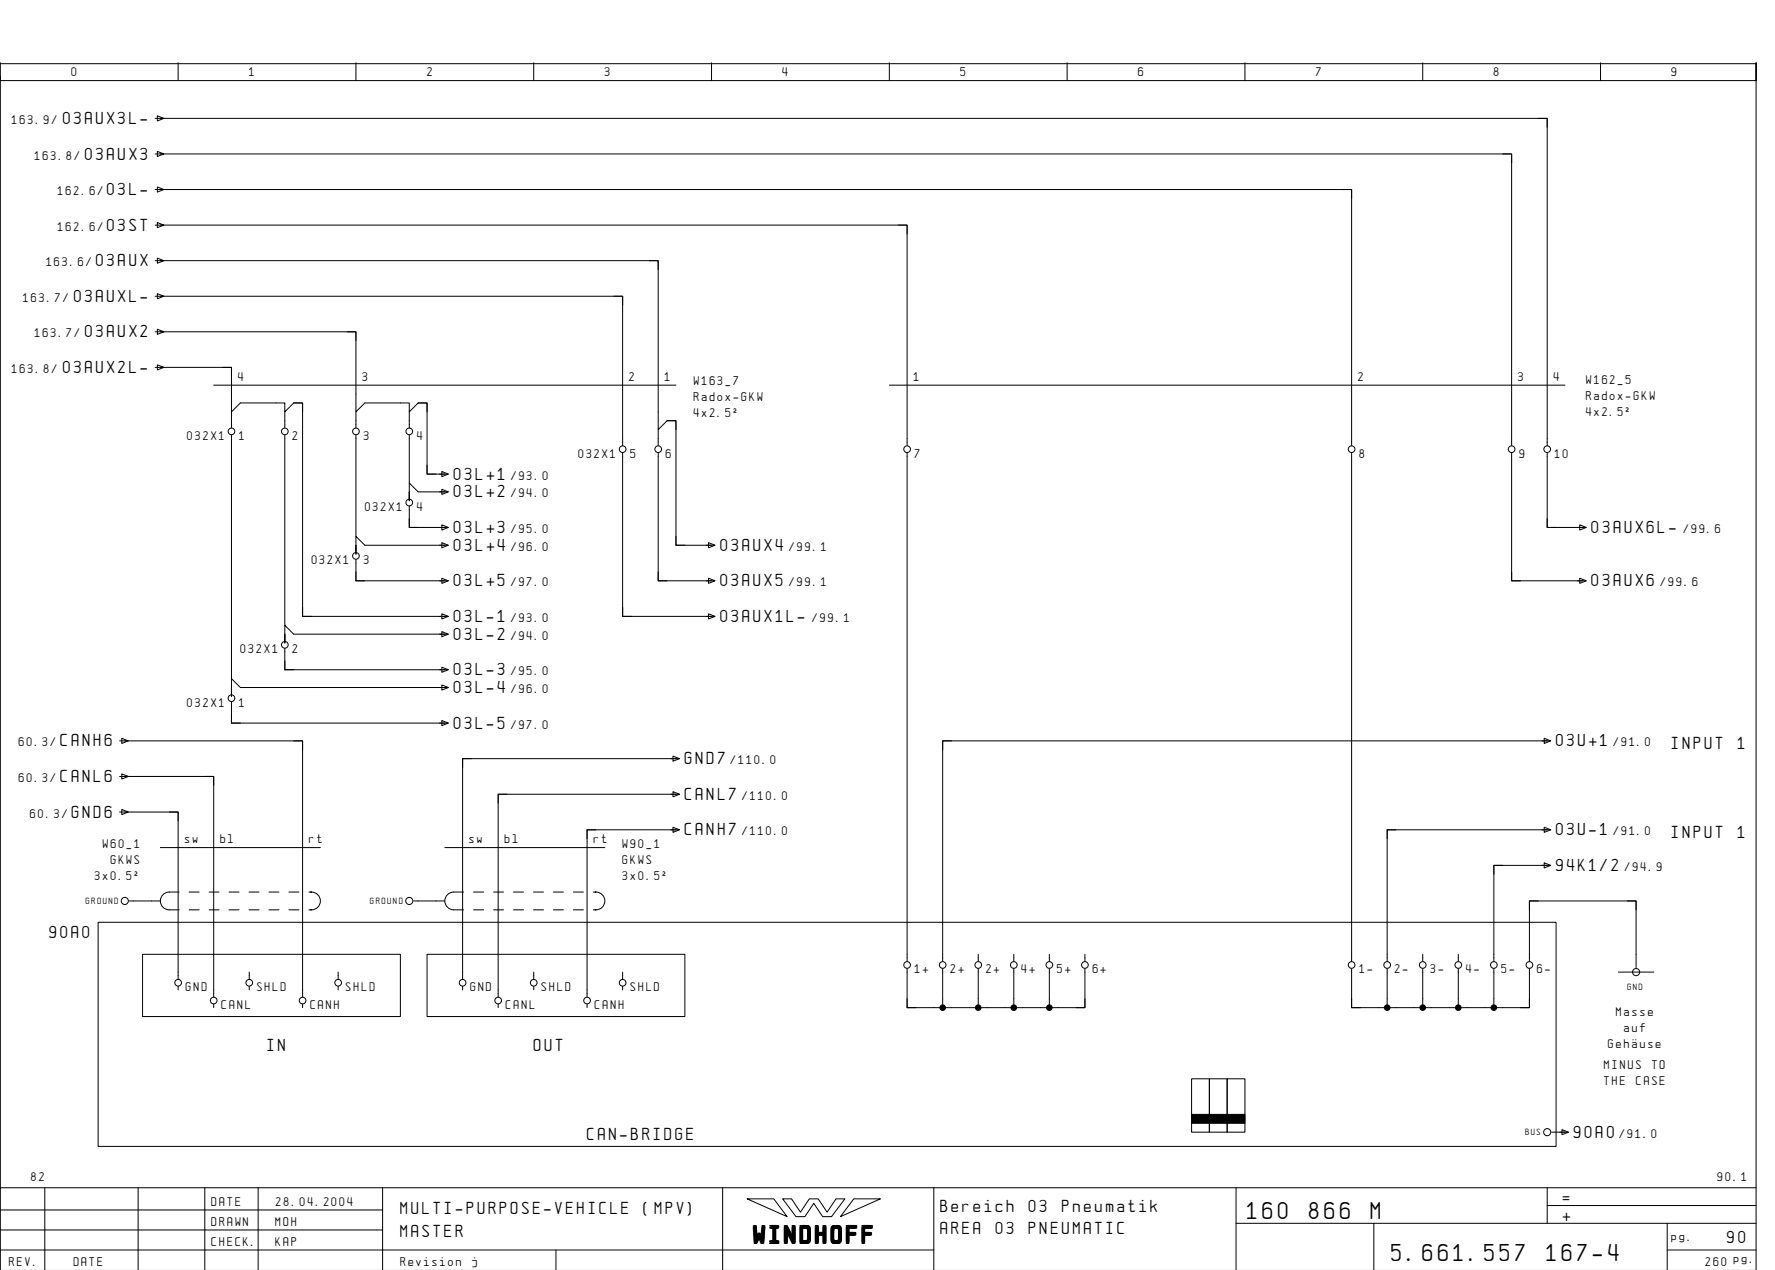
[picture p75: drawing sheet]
<svg xmlns="http://www.w3.org/2000/svg" width="399mm" height="286mm" viewBox="0 0 399 286" stroke-linecap="round" stroke-linejoin="round" font-family="sans-serif">
<defs><g id="words">
<g font-size="4.4">
<text x="280.6" y="274.1">160</text>
<text x="294.5" y="274.1">866</text>
<text x="308.4" y="274.1">M</text>
<text x="169.5" y="279.3">WINDHOFF</text>
<text x="313.1" y="283.6">5.661.557</text>
<text x="347.9" y="283.6">167-4</text>
</g>
<g font-size="3.1">
<text x="14.2" y="27.9">03AUX3L-</text>
<text x="19.2" y="35.9">03AUX3</text>
<text x="24.1" y="43.9">03L-</text>
<text x="24.1" y="51.9">03ST</text>
<text x="21.6" y="59.9">03AUX</text>
<text x="16.7" y="67.9">03AUXL-</text>
<text x="19.2" y="75.9">03AUX2</text>
<text x="14.2" y="83.9">03AUX2L-</text>
<text x="102.1" y="107.9">03L+1</text>
<text x="102.1" y="111.9">03L+2</text>
<text x="102.1" y="119.9">03L+3</text>
<text x="358.1" y="119.9">03AUX6L-</text>
<text x="102.1" y="123.9">03L+4</text>
<text x="162.1" y="123.9">03AUX4</text>
<text x="102.1" y="131.9">03L+5</text>
<text x="162.1" y="131.9">03AUX5</text>
<text x="358.1" y="131.9">03AUX6</text>
<text x="102.1" y="139.9">03L-1</text>
<text x="102.1" y="143.9">03L-2</text>
<text x="162.1" y="139.9">03AUX1L-</text>
<text x="102.1" y="151.9">03L-3</text>
<text x="102.1" y="155.9">03L-4</text>
<text x="13.6" y="167.9">CANH6</text>
<text x="102.1" y="163.9">03L-5</text>
<text x="350.1" y="167.9">03U+1</text>
<text x="154.1" y="171.9">GND7</text>
<text x="376.1" y="168.4">INPUT</text>
<text x="391" y="168.4">1</text>
<text x="13.6" y="175.9">CANL6</text>
<text x="154.1" y="179.9">CANL7</text>
<text x="16.1" y="183.9">GND6</text>
<text x="154.1" y="187.9">CANH7</text>
<text x="350.1" y="187.9">03U-1</text>
<text x="376.1" y="188.4">INPUT</text>
<text x="391" y="188.4">1</text>
<text x="350.1" y="195.9">94K1/2</text>
<text x="11.1" y="210.9">90A0</text>
<text x="60.1" y="236.4">IN</text>
<text x="120.1" y="236.4">OUT</text>
<text x="132.1" y="256.4">CAN-BRIDGE</text>
<text x="354.1" y="255.9">90A0</text>
<text x="90.1" y="273.1">MULTI-PURPOSE-VEHICLE</text>
<text x="144.8" y="273.1">(MPV)</text>
<text x="211.6" y="272.6">Bereich</text>
<text x="231.5" y="272.6">03</text>
<text x="238.9" y="272.6">Pneumatik</text>
<text x="351.6" y="270.6">=</text>
<text x="351.6" y="274.6">+</text>
<text x="90.1" y="278.1">MASTER</text>
<text x="211.6" y="277.6">AREA</text>
<text x="224" y="277.6">03</text>
<text x="231.5" y="277.6">PNEUMATIC</text>
<text x="388.6" y="279.6">90</text>
</g>
<g font-size="2.3">
<text x="16.1" y="17.1">0</text>
<text x="56.1" y="17.1">1</text>
<text x="96.1" y="17.1">2</text>
<text x="136.1" y="17.1">3</text>
<text x="176.1" y="17.1">4</text>
<text x="216.1" y="17.1">5</text>
<text x="256.1" y="17.1">6</text>
<text x="296.1" y="17.1">7</text>
<text x="336.1" y="17.1">8</text>
<text x="376.1" y="17.1">9</text>
<text x="2.7" y="27.9">163.9/</text>
<text x="7.8" y="35.9">163.8/</text>
<text x="13" y="43.9">162.6/</text>
<text x="13" y="51.9">162.6/</text>
<text x="10.4" y="59.9">163.6/</text>
<text x="5.2" y="67.9">163.7/</text>
<text x="7.8" y="75.9">163.7/</text>
<text x="2.7" y="83.9">163.8/</text>
<text x="53.6" y="85.6">4</text>
<text x="81.6" y="85.6">3</text>
<text x="141.6" y="85.6">2</text>
<text x="149.6" y="85.6">1</text>
<text x="156.1" y="86.6">W163_7</text>
<text x="205.6" y="85.6">1</text>
<text x="305.6" y="85.6">2</text>
<text x="341.6" y="85.6">3</text>
<text x="349.6" y="85.6">4</text>
<text x="356.8" y="86.4">W162_5</text>
<text x="156.1" y="90.2">Radox-GKW</text>
<text x="156.1" y="93.8">4x2.5˝</text>
<text x="356.8" y="90">Radox-GKW</text>
<text x="356.8" y="93.6">4x2.5˝</text>
<text x="42.1" y="98.9">032X1</text>
<text x="53.8" y="98.9">1</text>
<text x="65.8" y="98.9">2</text>
<text x="81.8" y="98.9">3</text>
<text x="93.8" y="98.9">4</text>
<text x="115" y="107.9">/93.0</text>
<text x="130.1" y="102.9">032X1</text>
<text x="141.8" y="102.9">5</text>
<text x="149.8" y="102.9">6</text>
<text x="205.8" y="102.9">7</text>
<text x="305.8" y="102.9">8</text>
<text x="341.8" y="102.9">9</text>
<text x="349.8" y="102.9">10</text>
<text x="115" y="111.9">/94.0</text>
<text x="82.1" y="114.9">032X1</text>
<text x="93.8" y="114.9">4</text>
<text x="115" y="119.9">/95.0</text>
<text x="378.7" y="119.9">/99.6</text>
<text x="115" y="123.9">/96.0</text>
<text x="177.6" y="123.9">/99.1</text>
<text x="70.1" y="126.9">032X1</text>
<text x="81.8" y="126.9">3</text>
<text x="115" y="131.9">/97.0</text>
<text x="177.6" y="131.9">/99.1</text>
<text x="373.6" y="131.9">/99.6</text>
<text x="115" y="139.9">/93.0</text>
<text x="115" y="143.9">/94.0</text>
<text x="182.7" y="139.9">/99.1</text>
<text x="54.1" y="146.9">032X1</text>
<text x="65.8" y="146.9">2</text>
<text x="115" y="151.9">/95.0</text>
<text x="115" y="155.9">/96.0</text>
<text x="42.1" y="158.9">032X1</text>
<text x="53.8" y="158.9">1</text>
<text x="4.2" y="167.9">60.3/</text>
<text x="115" y="163.9">/97.0</text>
<text x="363" y="167.9">/91.0</text>
<text x="164.4" y="171.9">/110.0</text>
<text x="4.2" y="175.9">60.3/</text>
<text x="167" y="179.9">/110.0</text>
<text x="6.8" y="183.9">60.3/</text>
<text x="23.1" y="190.6">W60_1</text>
<text x="41.6" y="189.6">sw</text>
<text x="49.6" y="189.6">bl</text>
<text x="69.6" y="189.6">rt</text>
<text x="105.6" y="189.6">sw</text>
<text x="113.6" y="189.6">bl</text>
<text x="133.6" y="189.6">rt</text>
<text x="140.1" y="190.6">W90_1</text>
<text x="167" y="187.9">/110.0</text>
<text x="363" y="187.9">/91.0</text>
<text x="21.3" y="197.8">3x0.5˝</text>
<text x="24.9" y="194.2">GKWS</text>
<text x="140.1" y="194.2">GKWS</text>
<text x="140.1" y="197.8">3x0.5˝</text>
<text x="365.6" y="195.9">/94.9</text>
<text x="205.8" y="218.9">1+</text>
<text x="213.8" y="218.9">2+</text>
<text x="221.8" y="218.9">2+</text>
<text x="229.8" y="218.9">4+</text>
<text x="237.8" y="218.9">5+</text>
<text x="245.8" y="218.9">6+</text>
<text x="305.8" y="218.9">1-</text>
<text x="313.8" y="218.9">2-</text>
<text x="321.8" y="218.9">3-</text>
<text x="329.8" y="218.9">4-</text>
<text x="337.8" y="218.9">5-</text>
<text x="345.8" y="218.9">6-</text>
<text x="41.8" y="222.9">GND</text>
<text x="49.8" y="226.9">CANL</text>
<text x="57.8" y="222.9">SHLD</text>
<text x="69.8" y="226.9">CANH</text>
<text x="77.8" y="222.9">SHLD</text>
<text x="105.8" y="222.9">GND</text>
<text x="113.8" y="226.9">CANL</text>
<text x="121.8" y="222.9">SHLD</text>
<text x="133.8" y="226.9">CANH</text>
<text x="141.8" y="222.9">SHLD</text>
<text x="363.6" y="228.4">Masse</text>
<text x="365.4" y="232">auf</text>
<text x="361.8" y="235.6">GehÑuse</text>
<text x="360.9" y="240.4">MINUS</text>
<text x="360.9" y="244">THE</text>
<text x="368.1" y="244">CASE</text>
<text x="371.7" y="240.4">TO</text>
<text x="364.4" y="255.9">/91.0</text>
<text x="7" y="265.6">82</text>
<text x="386.4" y="265.6">90.1</text>
<text x="47.6" y="271.1">DATE</text>
<text x="47.6" y="275.6">DRAWN</text>
<text x="62" y="275.6">MOH</text>
<text x="62.1" y="271.1">28.04.2004</text>
<text x="47.6" y="280.1">CHECK.</text>
<text x="62" y="280.1">KAP</text>
<text x="376.1" y="279.1">pg.</text>
<text x="2.1" y="284.6">REV.</text>
<text x="16.6" y="284.6">DATE</text>
<text x="90.1" y="284.6">Revision</text>
<text x="106.2" y="284.6">j</text>
<text x="383.7" y="284.6">260 pg.</text>
</g>
<g font-size="1.6">
<text x="19.3" y="203.3">GROUND</text>
<text x="83.3" y="203.3">GROUND</text>
<text x="366.1" y="222.6">GND</text>
<text x="343.2" y="255.3">BUS</text>
</g>
</g></defs>
<g fill="none" stroke="#000" stroke-width=".22">
<path d="M.1 14.1v4h395v-4v271.6M.1 17.1v250M.1 14.3h395M40.1 14.1v4M80.1 14.1v4M120.1 14.1v4M160.1 14.1v4M200.1 14.1v4M240.1 14.1v4M280.1 14.1v4M320.1 14.1v4M360.1 14.1v4"/>
<path d="M34.9 26.6h1.8M34.9 34.6h1.8M35.4 26l1.5 .6-1.5 .6zM35.4 34l1.5 .6-1.5 .6zM36.1 34.6h304v65.6M36.1 26.6h312v73.6M338.1 34.6h2v2M346.1 26.6h2v2M34.9 42.6h1.8M34.9 50.6h1.8M34.9 58.6h1.8M35.4 42l1.5 .6-1.5 .6z"/>
<path d="M35.4 50l1.5 .6-1.5 .6zM35.4 58l1.5 .6-1.5 .6zM36.1 42.6h268v57.6M36.1 58.6h112v38l2-2M36.1 50.6h168v49.6M146.1 58.6h2v2M202.1 50.6h2v2M302.1 42.6h2v2M34.9 66.6h1.8M34.9 74.6h1.8M35.4 66l1.5 .6-1.5 .6zM35.4 74l1.5 .6-1.5 .6z"/>
<path d="M36.1 74.6h44v18l2-2h10v2l2-2M36.1 66.6h104v33.6M78.1 74.6h2v2M138.1 66.6h2v2M34.9 82.6h1.8M35.4 82l1.5 .6-1.5 .6zM36.1 82.6h16v10l2-2h10v2l2-2M48.1 86.6h104M50.1 82.6h2v2M52.1 97.8v54.8M52.1 92.6v3.6M64.1 97.8v42.8"/>
<path d="M64.1 92.6v3.6M66.1 90.6h2v2M66.1 90.6h2v48h32.7M80.1 97.8v22.8M80.1 92.6v3.6M92.1 97.8v10.8M92.1 92.6v3.6M94.1 90.6h2v2M94.1 90.6h2v16h4M148.1 96.6v3.6M150.1 94.6h2v2M150.1 94.6h2v28h8.6"/>
<path d="M200.1 86.6h152M92.1 110.6v2v-4l2 2h6.7M92.1 116.6v2h2M92.1 113.8v4.8h8.7M96.1 104.6v2h2M98.9 106.6h1.9M99.4 106l1.5 .6-1.5 .6zM99.4 110l1.5 .6-1.5 .6zM99.4 118l1.5 .6-1.5 .6zM140.1 101.8v36.8h20.6M148.1 101.8v28.8h12.6M204.1 101.8v114.4"/>
<path d="M304.1 101.8v114.4M340.1 101.8v28.8h16.7M348.1 101.8v16.8h8.7M348.1 116.6v2h2M355.4 118l1.5 .6-1.5 .6zM68.1 136.6v2h2M80.1 122.6v2v-4l2 2h18.7M80.1 125.8v4.8h20.7M80.1 128.6v2h2M99.4 122l1.5 .6-1.5 .6zM99.4 130l1.5 .6-1.5 .6zM99.4 138l1.5 .6-1.5 .6z"/>
<path d="M140.1 136.6v2h2M148.1 128.6v2h2M152.1 120.6v2h2M159.4 122l1.5 .6-1.5 .6zM159.4 130l1.5 .6-1.5 .6zM159.4 138l1.5 .6-1.5 .6zM340.1 128.6v2h2M355.4 130l1.5 .6-1.5 .6zM52.1 154.6v2v-4l2 2h46.7M52.1 157.8v4.8h48.7M64.1 148.6v2h2M64.1 142.6v2v-4l2 2h34.7"/>
<path d="M64.1 145.8v4.8h36.7M99.4 142l1.5 .6-1.5 .6zM99.4 150l1.5 .6-1.5 .6zM99.4 154l1.5 .6-1.5 .6zM26.9 166.6h1.8M26.9 174.6h1.8M27.4 166l1.5 .6-1.5 .6zM27.4 174l1.5 .6-1.5 .6zM28.1 174.6h20v49.6M28.1 166.6h40v57.6M46.1 174.6h2v2M52.1 160.6v2h2"/>
<path d="M66.1 166.6h2v2M99.4 162l1.5 .6-1.5 .6zM106.1 170.6h-2v2M114.1 178.6h-2v2M151.4 170l1.5 .6-1.5 .6zM151.4 178l1.5 .6-1.5 .6zM152.7 170.6h-48.6v49.6M152.7 178.6h-40.6v45.6M214.1 166.6h-2v2M347.4 166l1.5 .6-1.5 .6zM348.8 166.6h-136.7v49.6M26.9 182.6h1.8"/>
<path d="M27.4 182l1.5 .6-1.5 .6zM28.1 182.6h12v37.6M36.1 190.6h36M38.1 182.6h2v2M100.1 190.6h36M134.1 186.6h-2v2M151.4 186l1.5 .6-1.5 .6zM152.7 186.6h-20.6v37.6M314.1 186.6h-2v2M338.1 194.6h-2v2M347.4 186l1.5 .6-1.5 .6zM347.4 194l1.5 .6-1.5 .6z"/>
<path d="M348.8 186.6h-36.7v29.6M348.8 194.6h-12.7v21.6M22.1 207.4h328v50.4h-328zM29.1 202.6h7M32.1 214.6h58v14h-58zM40.3 200.6h-2.2a2 2 0 0 0-2 2 2 2 0 0 0 2 2h2.2M42.5 204.6h2.3M42.5 200.6h2.3M47 204.6h2.3M47 200.6h2.3M51.5 204.6h2.3M51.5 200.6h2.3"/>
<path d="M56 204.6h2.3M56 200.6h2.3M56.1 218.6v1.6M60.5 204.6h2.2M60.5 200.6h2.2M65 204.6h2.3M65 200.6h2.3M69.5 204.6h.6h-.2M69.5 200.6h.6h-.2M70.1 200.6a2 2 0 0 1 2 2 2 2 0 0 1-2 2M76.1 218.6v1.6M93.1 202.6h7"/>
<path d="M96.1 214.6h58v14h-58zM104.3 200.6h-2.2a2 2 0 0 0-2 2 2 2 0 0 0 2 2h2.2M106.5 204.6h2.3M106.5 200.6h2.3M111 204.6h2.3M111 200.6h2.3M115.5 204.6h2.3M115.5 200.6h2.3M120 204.6h2.3M120 200.6h2.3M120.1 218.6v1.6M124.5 204.6h2.2"/>
<path d="M124.5 200.6h2.2M129 204.6h2.2M129 200.6h2.2M133.5 204.6h.6h-.2M133.5 200.6h.6h-.2M134.1 200.6a2 2 0 0 1 2 2 2 2 0 0 1-2 2M140.1 218.6v1.6M204.1 217.8v8.8h40v-8.8M212.1 217.8v8.8M220.1 214.6v1.6M220.1 217.8v8.8M228.1 214.6v1.6"/>
<path d="M228.1 217.8v8.8M236.1 214.6v1.6M236.1 217.8v8.8M244.1 214.6v1.6M304.1 217.8v8.8h40v-8.8M312.1 217.8v8.8M320.1 214.6v1.6M320.1 217.8v8.8M328.1 214.6v1.6M328.1 217.8v8.8M336.1 217.8v8.8M344.1 216.2v-13.6h24v15"/>
<path d="M346.1 202.6h-2v2M364.1 218.6h8M366.1 202.6h2v2M40.1 221.8v.8M48.1 225.8v.8M56.1 221.8v.8M68.1 225.8v.8M76.1 221.8v.8M104.1 221.8v.8M112.1 225.8v.8M120.1 221.8v.8M132.1 225.8v.8"/>
<path d="M140.1 221.8v.8M204.1 224.6v2h2M244.1 224.6v2h-2M304.1 224.6v2h2M344.1 224.6v2h-2M268.1 242.6h4v12h-4zM272.1 242.6h4v12h-4zM276.1 242.6h4v12h-4zM349.1 254.6h3.6M351.4 254l1.5 .6-1.5 .6zM10.1 267.1v18.5M31.1 267.1v18.5"/>
<path d="M46.1 267.1v18.6M58.1 267.1v18.6M86.1 272.1h-86M86.1 276.6h-86M86.1 267.1v18.6M162.6 267.1v18.6M168.1 269.6h6l3 4zM176.1 269.6h2l2 3 2-3h2l2 3 2-3h2l-3 4h-2l-2-3-2 3h-2zM192.1 269.6h6l-9 4zM210.1 267.1v18.6M278.1 275.1h117M278.1 267.1v18.6"/>
<path d="M309.1 275.1v10.6M348.1 271.1h47M348.1 267.1v8M375.1 275.1v10.6M395.1 267.1h-395v18.6M125.1 281.1v4.6M210.1 281.1h-210M375.1 281.1h20"/>
<circle cx="52.1" cy="97" r=".75"/>
<circle cx="64.1" cy="97" r=".75"/>
<circle cx="80.1" cy="97" r=".75"/>
<circle cx="92.1" cy="97" r=".75"/>
<circle cx="92.1" cy="113" r=".75"/>
<circle cx="140.1" cy="101" r=".75"/>
<circle cx="148.1" cy="101" r=".75"/>
<circle cx="204.1" cy="101" r=".75"/>
<circle cx="304.1" cy="101" r=".75"/>
<circle cx="340.1" cy="101" r=".75"/>
<circle cx="348.1" cy="101" r=".75"/>
<circle cx="80.1" cy="125" r=".75"/>
<circle cx="52.1" cy="157" r=".75"/>
<circle cx="64.1" cy="145" r=".75"/>
<circle cx="28.1" cy="202.6" r=".8"/>
<circle cx="92.1" cy="202.6" r=".8"/>
<circle cx="204.1" cy="217" r=".75"/>
<circle cx="212.1" cy="217" r=".75"/>
<circle cx="220.1" cy="217" r=".75"/>
<circle cx="228.1" cy="217" r=".75"/>
<circle cx="236.1" cy="217" r=".75"/>
<circle cx="244.1" cy="217" r=".75"/>
<circle cx="304.1" cy="217" r=".75"/>
<circle cx="312.1" cy="217" r=".75"/>
<circle cx="320.1" cy="217" r=".75"/>
<circle cx="328.1" cy="217" r=".75"/>
<circle cx="336.1" cy="217" r=".75"/>
<circle cx="344.1" cy="217" r=".75"/>
<circle cx="368.1" cy="218.6" r=".8"/>
<circle cx="40.1" cy="221" r=".75"/>
<circle cx="48.1" cy="225" r=".75"/>
<circle cx="56.1" cy="221" r=".75"/>
<circle cx="68.1" cy="225" r=".75"/>
<circle cx="76.1" cy="221" r=".75"/>
<circle cx="104.1" cy="221" r=".75"/>
<circle cx="112.1" cy="225" r=".75"/>
<circle cx="120.1" cy="221" r=".75"/>
<circle cx="132.1" cy="225" r=".75"/>
<circle cx="140.1" cy="221" r=".75"/>
<circle cx="348.1" cy="254.6" r=".8"/>
</g>
<g fill="#000" stroke="#000" stroke-width=".22">
<path d="M268.1 250.6h4v2h-4zM272.1 250.6h4v2h-4zM276.1 250.6h4v2h-4z"/>
<circle cx="212.1" cy="226.6" r=".63"/>
<circle cx="220.1" cy="226.6" r=".62"/>
<circle cx="228.1" cy="226.6" r=".63"/>
<circle cx="236.1" cy="226.6" r=".63"/>
<circle cx="312.1" cy="226.6" r=".63"/>
<circle cx="320.1" cy="226.6" r=".63"/>
<circle cx="328.1" cy="226.6" r=".63"/>
<circle cx="336.1" cy="226.6" r=".62"/>
</g>
<use href="#words"/>
</svg>
